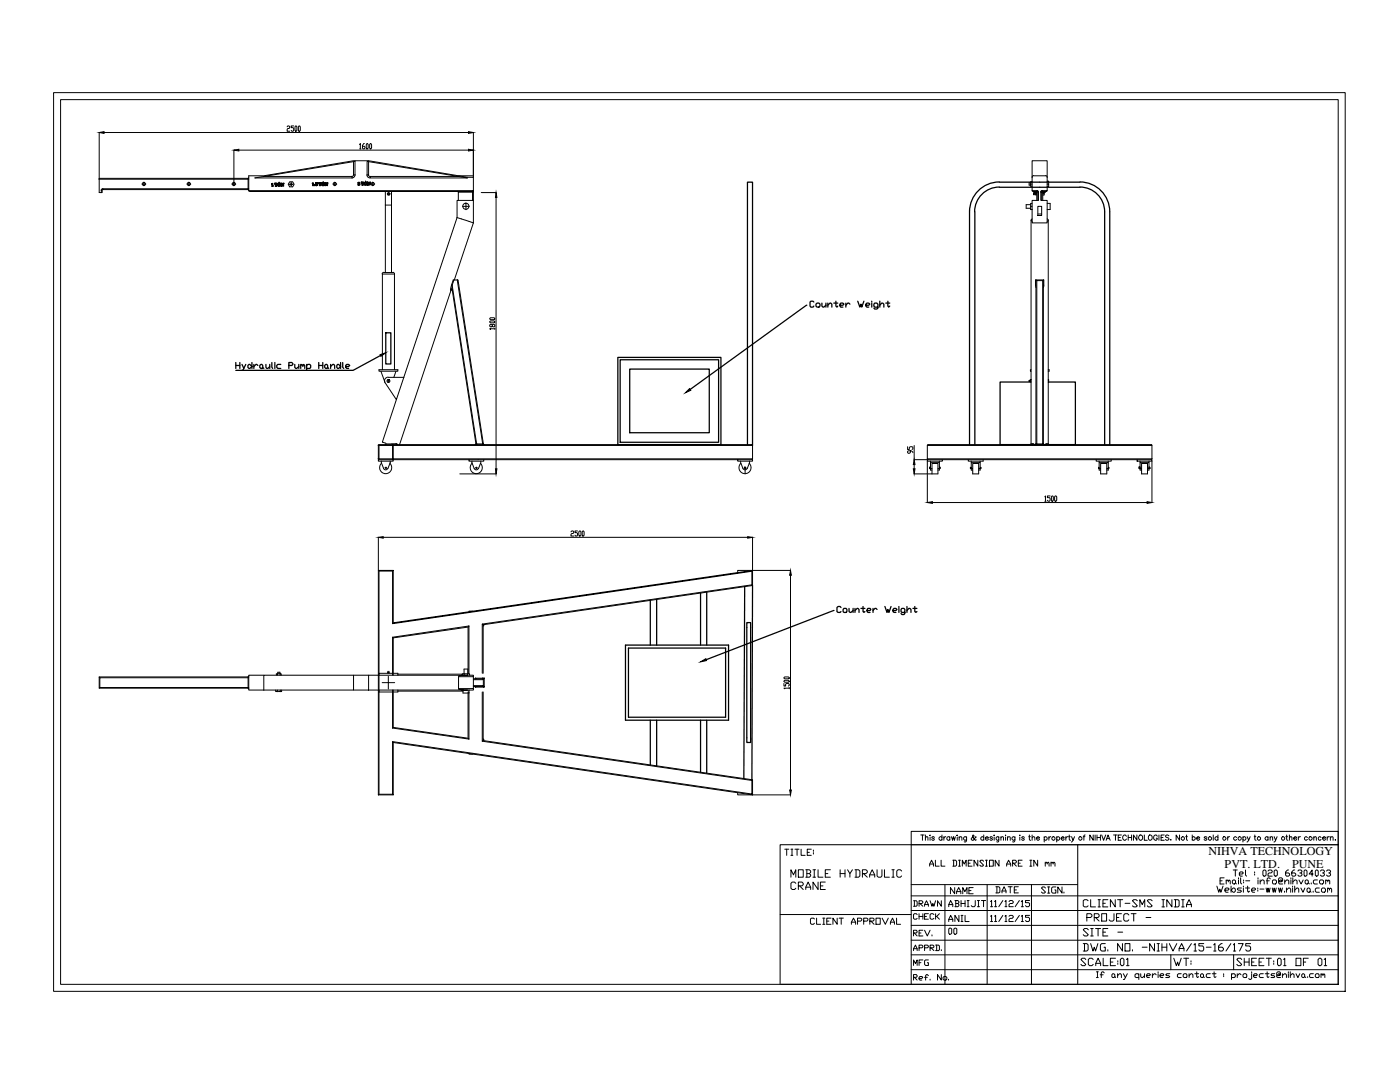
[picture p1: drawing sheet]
<svg xmlns="http://www.w3.org/2000/svg" width="279mm" height="216mm" viewBox="0 0 279 216" stroke-linecap="round" stroke-linejoin="round" font-family="sans-serif">
<defs><g id="words">
<g font-size="2.4">
<text x="241.2" y="170.6">NIHVA TECHNOLOGY</text>
<text x="244.4" y="173.1">PVT. LTD.</text>
<text x="257.9" y="173.1">PUNE</text>
</g>
</g></defs>
<!-- layer: 0 -->
<g fill="none" stroke="#000" stroke-width=".2">
<path d="M10.7 18.5h257.8v179.3h-257.8zM12.1 19.9h255v176.5h-255zM19.8 35.8h29.7v1.9h.1M19.8 26.4v12h.4M20.2 38h.2v.4h-.2zM20.5 37.7l-.3 .3M20.5 37.8l-.2 .2M20.5 37.7v.1h29M20.5 37.7h29v.1M20.8 26.4h72.7M28.3 36.7h.3M28.7 36.7h.1"/>
<path d="M28.7 36.4v.2M28.7 36.6v.2M28.7 36.9v.2M28.9 36.7h.2M37.3 36.7h.2M37.6 36.7h.2M37.7 36.4v.2M37.7 36.6v.2M37.7 36.9v.2M37.9 36.7h.2M46.3 36.7h.2M46.6 36.7h.1"/>
<path d="M46.7 30v6.8M46.7 36.9v.2M46.8 36.7h.3M47.7 30h45.8M49.5 37.8l.1 .2M49.5 35.6v.2h.1M49.5 35.6h-29.6l-.1 .1M49.6 35.1h3l18-3h3l19.7 3.3h1.2v2.6h-44.9zM49.6 38l.2 .2M49.6 35.4l-.1 .2M52.6 35.2h17.7v.3M57.3 25.3l.1-.2h.3l.1 .2-.1 .3h-.3l-.1 .2v.4h.5"/>
<path d="M57.7 36.8h.8M57.8 36.3h.6l.3 .5-.3 .5h-.6l-.3-.5zM58.1 36.4v.2M58.1 36.7v.5M58.6 25.1h-.5v.4h.4l.1 .1-.1 .6h-.3l-.1-.2M59 25.1l.3 .2v.7l-.2 .2-.2-.2v-.7zM59.7 25.1l.2 .2v.7l-.1 .2-.3-.2v-.7zM66.5 36.7h.2M66.8 36.7h.1M66.8 36.4v.2M66.8 36.6v.2M66.8 36.9v.2"/>
<path d="M67 36.7h.2M70.6 32.2v2.7h.3v-2.7l-20 3.3h19.4M70.6 34.9l-.4 .3M70.9 34.9a.61 .61 0 0 1-.7 .6M71.8 28.9l.1-.3v1.1M71.8 29.7h.2M72.7 28.6l-.4 .4v.5l.2 .2h.2l.1-.3-.1-.2h-.4M73.2 34.9a.61 .61 0 0 0 .6 .6M73.2 28.6l.3 .3v.6l-.2 .2-.2-.2zM73.5 34.9l.3 .3M73.6 32.2v2.7h-.3v-2.7l20 3.3h-19.4v-.3h17.6M73.9 28.6l.3 .3v.6l-.2 .2-.2-.2z"/>
<path d="M74.1 36.7h.2M74.4 36.7h.1M74.4 36.4v.2M74.4 36.6v.2M74.4 36.9v.2M74.6 36.7h.2M76.9 38.2v16.2M77.3 38.7h.1M77.5 38.4l.2 .1 .1 .2-.1 .2h-.3l-.1-.2zM77.5 38.7h.1M77.5 38.5v.1M77.5 38.6v.2"/>
<path d="M77.5 38.8v.1M77.7 38.7h.1M78.1 38.2v2.7h-1.2M91.3 38.2l.2 .1M91.5 38.3h2.8v1.7M91.5 38.3v1.7M91.5 35.1h3v.3M94.4 38l-.1 .2M94.5 38v.3h-.2v-.1h-44.5M94.5 26.4v8.6M94.5 38.3v1.7M96 38.4h3"/>
<path d="M99 39.4v54.1M205.7 36.5h-.3v.4h.3M206 35.4v2.6h1v.2h-.9M206 38l.1 .2M206 35.4v-3.3h3v3.3M206 36.7h-.3v.5h.3M206 36.3h-.3v.4M206 36.3h-.3M206.3 35l-.3 .4M206.3 38.6h.1M206.3 38.6v.2zM206.3 38.6h.3"/>
<path d="M206.3 38.8h.3M206.3 35.1h2.4M206.4 38.2v.2h.5M206.5 38.2v.2M206.6 38.5h.3h-.3v.2h.3M206.6 38.7v.2h.3M206.9 38.2v1.8M206.9 38l.3 .3M206.9 38.2l.2 .1M207.1 38.3h.1M207.1 38.3v1.7M207.2 38.3v1.7h-1.2v4.5h3v-4.5h-1.3v-1.7h.2v1.7"/>
<path d="M208 38l-.3 .3M208 38.2l-.2 .1M208.1 38.5h.3v.2h-.3M208.1 38.2v1.8M208.4 38.7v.2h-.3M208.5 38.4h-.4l.3 .1M208.5 38.2v.2M208.6 38.2v.2h-.1M208.7 35l.3 .4M209 35.4v2.6h-1v.2h.9M209 38l-.2 .2M209 36.7h.3v.5h-.3"/>
<path d="M209.3 36.2h-.3h.3v.5M76.6 54.3l-.3 .4M76.6 54.4h1.8M78.1 40.9v13.5M78.4 54.3l.3 .4M78.7 54.7h-2.4v19.1M78.7 54.7v19.1M89.9 57.8l.2-.9 .4-1h.1l-.4 1 4.9 31.6h-.1l-4.8-30.7M89.9 57.8l.1 .2-10.3 30.7M90 58l.1-.1 .1 .1M90.1 56.9h.1v.9h-.3M90.6 55.9h.7"/>
<path d="M91.2 43.4l3.3 1.1M91.2 43.4v-3.4h3.3v4.5M91.2 43.4l-10.6 31.9M91.3 55.9l5 32.7h.2M91.3 55.8l.1 .1M91.4 56l5.1 32.5M92.3 41.2h.5M92.9 41.2h.1M93 40.5v.5M93 41.1v.2M93 41.3v.6M93.1 41.2h.6"/>
<path d="M94.5 44.5l-3.8 11.4M205.7 41.2v.6h.3h-.3M205.7 40.8h-.9v.8h.9M205.7 41.2h.3M205.8 43.9v44.7l.3-.1M206 43.7l-.2 .2 .2 .3M206 40.6h-.3v.6M206.7 56.9h.1M206.7 56.9v.5M206.7 56.9v-1h1.6v1M206.9 56l-.2-.1v32.7M207.1 41.2h.8v1.8h-.8z"/>
<path d="M207.1 42.7h.8M208.1 56l.1-.1v32.7M208.3 56.9h-.1M208.3 56.9l-.1 .5M209 43.7l.2 .1-.2 .4M209 40.6h.6v1.2h-.6M209.2 43.9v44.7l-.4-.1-.2 .2M75.6 73.8h3.8v.3h-3.8zM76 74.1l.8 2.2M77.3 76h.1M77.4 75.7h.3l.1 .3-.1 .3h-.3l-.2-.3zM77.5 76h.1"/>
<path d="M77.5 75.3a.74 .74 0 0 0-.6 1.1M77.5 75.3h3.1M77.5 75.8v.3M77.5 76.2h.1M77.7 76h.1M79 74.1l-.4 1.2M79.1 79.7l-2.8 8.5 .8 .4M80.6 75.3l-1.5 4.4-2.2-3.3M97.7 64.2l.2-.2h.7l.1 .3-.1 .1h-.7zM97.7 63.5l.2-.1h.7l.1 .3-.1 .1h-.7zM98.2 64.8l.2-.1 .3 .1v.3l-.1 .1-.4-.1v-.3l-.1-.1-.4 .1v.3l.2 .1 .3-.1M98.7 65.6h-1l.2 .1"/>
<path d="M98.7 65.5v.2M205.4 76.1h.3M205.4 75.9v.2M205.4 75.9h.3M205.7 75.8v.2M205.8 73.8h-.2v.3h.2M205.8 76v.3M209.2 75.7v.3M209.2 73.8h.2v.3h-.2M209.3 76l-.1 .3M75.5 91.5l.1 .2M75.5 91.7h3v.3h-3z"/>
<path d="M75.5 91.6h74.7M75.6 88.9v2.7M76.1 92l.5 1.5M76.1 92.4a1.21 1.21 0 0 0 0 1.8 1.21 1.21 0 0 0 1.7 0 1.21 1.21 0 0 0 0-1.8M76.6 93.5l.4 .3 .4-.3M76.9 93.3h.2v.2zM76.9 88.7l.2-.1 1.1-.1h.9l.1 .2M77.9 92l-.5 1.5M78.3 88.7l.2 .2M78.3 88.9v2.7M78.5 88.9h-3v2.7M78.5 88.9v2.6l-.2 .2"/>
<path d="M78.5 91.7h15.1M78.5 88.9h71.7v2.7M79.1 88.5l.2 .2M91.8 94.6h7.2M94.2 92l.4 1.5M94.2 92.4a1.21 1.21 0 0 0 0 1.8 1.21 1.21 0 0 0 1.7 0 1.21 1.21 0 0 0 0-1.8M94.6 93.5l.4 .3 .5-.3M94.9 93.3h.3v.2zM95 88.5v.1M95 88.6l-.1 .1 .2-.1h1.2l.3 .1M95 88.6h.2M95.1 88.5l.1 .1"/>
<path d="M96 92l-.5 1.5M96.3 88.6h.2M96.5 88.6l.1 .1M96.5 91.7v.3h-2.9v-.3h53.6M147.2 91.7h3v.3h-3zM147.8 92l.5 1.5M147.8 92.4a1.21 1.21 0 0 0 0 1.8 1.21 1.21 0 0 0 1.7 0 1.21 1.21 0 0 0 0-1.8M148.3 93.5l.4 .3 .4-.3M148.6 93.2h.2v.3h-.2zM148.7 93.3v1.3M149.6 92l-.5 1.5M150 88.7l.2 .2"/>
<path d="M150.1 88.7h-74.5l-.1 .2M150.2 91.5l-.2 .2M181.1 89.1v.6h.4v-.4l.2-.2 .5 .2v.3l-.2 .1M181.7 89.9v.4l-.2 .2-.4-.2v-.2l.2-.2h.5l.4 .4M182.4 94.6h4.8v-2.1h-1.2v2.1M182.4 88.9v2.8h2.7M182.4 92.7v.8M185.1 91.7h3v.3h-3zM185.1 91.5l.1 .2M185.1 91.6v-2.7h44.8v2.7M185.1 91.6h44.8M185.1 92v8.3"/>
<path d="M185.2 88.7l-.1 .2M185.2 88.7h44.6l.1 .2M185.5 93.3v.2h.2M185.5 93.5h.2M185.7 92v.3h1.8v-.3M185.7 92.3v1.2h.3M185.7 93.2h-.2h.2l-.2 .1h.2M185.7 93.5v.3h.3M187.2 93.5h.3M187.5 93.3h.1l-.1 .2M187.5 93.2l.1 .1M187.5 93.5h.1"/>
<path d="M187.5 92.3v1.5h-.3M187.6 93.5h-.1M188.1 91.7h38.8M193.2 91.7v.3h3v-.3M193.7 93.3v.2h.1h-.1M193.8 93.2h-.1l.1 .1M193.8 93.5v.3h.3M193.8 93.5h.3M193.8 92v.3M194.1 92.5h1.2v2.1h-1.2zM195.6 92v.3h-1.8v1.2M195.6 92.3v1.2h-.3"/>
<path d="M195.6 93.3h.2v.2h-.2h.2M195.6 93.2l.2 .1M195.6 93.5v.3h-.3M205.8 88.6l-.2 .1M206.1 88.5l-.1 .2M206.1 88.5l.3 .2M206.7 88.6l-.1 .1 .3-.1h1.2l.3 .1M206.7 88.6h.2M206.7 88.6h.1M206.9 88.5v.1M206.9 88.5v-32.5h1.2v32.5l.1 .1M206.9 88.5l-.2 .1"/>
<path d="M208.1 88.5v.1M208.1 88.6h.1M208.2 88.6h.1M208.2 88.6l.2 .1M208.5 99.1l.1-.1v1M208.9 88.5v.2M209.2 88.6l.1 .1M209.6 99h-.6v.3h.5l.1 .2-.1 .5h-.3l-.2-.2M210 99l.2 .1-.1 .9-.3-.2v-.7zM210.6 99l.3 .1-.1 .9-.3-.2v-.7zM218.8 91.7v.3h3v-.3M219.2 93.3l.2 .2h-.2"/>
<path d="M219.2 93.3h.2M219.4 93.2l-.2 .1M219.4 93.5v.3h.3M219.4 93.5h.3M219.4 92v.3M219.7 92.5h1.2v2.1h-1.2zM221.2 92v.3h-1.8v1.2M221.2 92.3v1.2h-.3M221.2 93.3l.1 .2M221.2 93.2l.1 .1M221.2 93.5v.3h-.3M226.9 91.7h3v.3h-3z"/>
<path d="M227.4 93.2h.1l-.1 .1M227.4 93.2h.1M227.4 93.5h.1M227.4 93.3h.1M227.4 93.3v.2M227.5 92v.3h1.8v-.3M227.5 92.3v1.2h.3M227.5 93.5v.3h.3M227.5 93.2h-.1M227.8 92.5h1.2v2.1h-1.2zM229 93.5h.5M229.3 93.2h.2h-.2l.2 .1"/>
<path d="M229.3 93.3h.2v.2M229.3 93.5h.2M229.3 92.3v1.5h-.3M229.5 93.5h.1M229.9 91.5l-.1 .2M229.9 92v8.3M75.5 113.8h3l-.1 .1h-2.8zM75.5 107.2v51.4M75.6 113.9v44.6l-.1 .1M76.5 107.2h72.7M78.3 113.9v10.5M78.5 113.8v10.5"/>
<path d="M113.9 106.1l.2-.2h.3l.1 .2-.1 .4-.5 .1v.4h.6M115.3 105.9h-.5v.4h.3l.2 .2-.2 .5h-.2l-.1-.2M115.5 106.1l.2-.2 .2 .2v.7l-.1 .2-.3-.2zM116.3 105.9l.3 .2v.7l-.2 .2-.2-.2v-.7zM150.1 114v2.7M150.1 116.7l-53.8 7.8M150.2 113.8v3l-.1-.1M150.2 116.8l-53.8 7.9-.1-.2M150.2 113.8h-3v.4M150.2 107.2v6.6M150.2 113.8h7.6M157.8 114.8v42.8"/>
<path d="M186.1 100.3h42.8M208.5 100h.3M19.8 135.1v2.2l.1-.1M19.8 137.3h29.7M19.9 137.2v-2h29.6v2h.1M19.9 137.2h29.6v.1M49.5 137.3l.1 .2M49.5 135.1v.1h.1M49.5 135.1h-29.7l.1 .1M49.6 134.9l-.1 .2M52.6 134.7h-3v3h3M55 137.7v.3h.4v-.3"/>
<path d="M55.4 134.4h-.3v.3M55.4 134.4v-.3h.5v.3M55.9 134.4h-.5v.3M55.9 134.4h.2v.3M55.9 134.4v.3M56 137.7v.3h-.6M56.2 137.7v.3h-.2M70.6 137.7h3v-3h19.7l-1.5 .1-.3 .2v2.4l.7 .3h1.1h-19.7M70.6 134.7h-18v3M73.6 134.7h-3v3h-18M75.6 134.7v-.3h3.8v.3M75.6 137.7v.4h3.8v-.4"/>
<path d="M76.3 136.2h1.1M77.4 134.1h.1M77.4 134.1v.3M77.5 136.2h.1M77.5 134.9v1.1M77.5 136.1v1.4M77.6 134.1h.1M77.6 134.1h-.2h.2M77.6 134.1v.3M77.7 136.2h1.1M78.3 127.2v7.5M78.3 137.7v7.6"/>
<path d="M78.4 124.4l71.8-10.6-.1 .2zM78.5 137.7v7.4l-.2 .2M78.5 127.3v7.4M79.4 137.9h13M79.4 134.5h12.9M92 137.7l.4 .1M92.3 134.7v-.3h.3v-.9h.8l-.1 .9h-.7v.3M92.3 134.6l-.2 .1M92.4 137.7v.6h1.2M93.3 134.7h1.2v.3h-3M93.3 134.7v-.3h.4v.3M93.4 125.1l-14.9 2.2-.2-.1"/>
<path d="M93.4 138.1v9.2l.2 .2M93.6 124.9l-.2 .2v9.3M93.6 124.9l-15.3 2.3M93.6 124.9v9.5M93.6 137.7v9.8M93.6 137.7h.1M94.4 121.9h-.8v.2M94.5 135v2.4h-3M94.5 137.4v.3h-1.2M94.5 135.5h1.8M94.5 137h1.8M94.5 135.6h2"/>
<path d="M94.5 136.8h2M94.9 135.5v-.2v.2M94.9 137v.1M95.2 135.5l-.3-.2h1.7l-.3 .2M95.2 137l-.3 .1M96.3 124.5v9.9M96.3 138.1v9.8M96.3 135.5l.2 .1M96.3 135.5h.1M96.3 137h.1M96.3 137l.3 .1h-1.7M96.4 138.1v9.7l-.1 .1"/>
<path d="M96.4 124.7v9.7M96.5 136.8l-.2 .1M96.5 135.6h.1M96.5 135.6v1.2M96.5 135.6l.1-.3v1.8l-.1-.3M96.5 124.7v.2h-.1M156.4 136.4v.5h.4v-.4l.2-.1 .5 .1v.3l-.2 .1M156.4 135.9l.2-.2h.7l.2 .3-.2 .1h-.7zM156.4 135.2l.2-.1h.7l.2 .2-.2 .2h-.7zM157.5 137.3h-1.1l.2 .1M157.5 137.2v.2M75.5 158.6h3"/>
<path d="M78.3 148l.2 .2 71.7 10.4-.1-.2M78.3 145.3l15.3 2.2M78.5 148.2v10.4l-.2-.1M78.5 145.1l14.9 2.2M93.6 150.4v.1h.8M96.3 147.9l53.8 7.8v2.7l-71.8-10.4v10.5h-2.7M96.4 147.8l53.8 7.8-.1 .1M96.4 147.5h.1v.3M150.2 155.6v3h-3v-.4M150.2 158.6h7.6M156.6 169.4h.8M157 169.4v1.3"/>
<path d="M157.8 175v-1.4l.6 1 .4-1v1.4M157.8 169.4h.4M157.8 170.7h.4M158.1 169.4v1.3M158.7 169.4h.8M158.8 176.3l-.2-.3h-.5l-.3 .3v.9l.3 .3h.5l.2-.3M159.1 169.4v1.3M159.3 173.6h1v1.4h-1zM159.3 176.8h.7l.3-.3v-.2l-.3-.3h-.7v1.5M159.6 176.8l.7 .7M159.9 169.4v1.3h.8M160.8 173.6h.7l.3 .2v.3l-.3 .2"/>
<path d="M160.8 177.5v-.5l.5-1 .5 1v.5M160.8 177h1M161 174.3h.5l.3 .3v.2l-.3 .2h-.7M161 173.6v1.4M161.1 170.1h.4M161.9 169.4h-.8v1.3h.8M162.2 173.6h.6M162.2 175h.6M162.3 169.6v.3M162.3 170.1v.3M162.5 173.6v1.4M163.3 173.6v1.4h.9"/>
<path d="M163.3 176v1.5l-1.1-1.5v1.5M163.7 176.8h.5M164.7 176h-1v1.5h1M164.7 174.3h.5M165.7 173.6h-1v1.4h1M167.7 174.3h.9M167.7 173.6v1.4M168.6 173.6v1.4M169.1 173.6l.5 .7v.7M170.1 173.6l-.5 .7M170.6 173.6h.8l.2 .2v1l-.2 .2h-.8M170.8 173.6v1.4"/>
<path d="M172.1 174.3h.7l.3-.2v-.3l-.3-.2h-.7v1.4M172.3 174.3l.8 .7M173.6 175v-.4l.5-1 .5 1v.4M173.6 174.6h1M175 173.6v1.2l.3 .2h.5l.2-.2v-1.2M176.5 173.6v1.4h1M178 173.6h.5M178 175h.5M178.3 173.6v1.4M179.9 173.8l-.2-.2h-.5l-.2 .2v1l.2 .2h.5l.2-.2M181.8 178.8h85.3M181.8 168.6v27.8"/>
<path d="M181.8 176.5h33.3M182.3 179.7h.6l.1 .2v.8l-.1 .1h-.6M182.5 179.7v1.1M183.8 166.6h.6M184.1 166.6v1.1M184.7 167.2l.4-.3 .1 .8M184.7 166.6v1.1M185.5 172.8v-.4l.4-.8 .4 .8v.4M185.5 172.4h.8M185.6 166.6v.1zM185.6 179.7l.4 1.1 .2-.5 .2 .5 .3-1.1M185.6 167v.7"/>
<path d="M186.5 167.1l-.2-.2-.3 .1v.2l.5 .3-.2 .2-.3-.2M186.7 171.6v1.2h.7M187.8 171.6v1.2h.8M187.9 179.7v1.1l-.8-1.1v1.1M188 167.1a.33 .33 0 0 0-.5 0 .33 .33 0 0 0 0 .5 .33 .33 0 0 0 .5-.1M188 166.6v1.1M188.4 166.9v.8M188.6 176.5v19.9M188.8 166.9l-.4 .3M189.6 167.1a.33 .33 0 0 0-.5 0 .33 .33 0 0 0 0 .5 .33 .33 0 0 0 .5-.1M189.6 166.9v.8M189.9 166.9l.2 .8 .2-.8 .2 .8 .2-.8"/>
<path d="M190.1 171.6h.6l.2 .3v.7l-.2 .2h-.6M190.3 171.6v1.2M190.5 177.1v1.2l-.8-1.2v1.2M190.6 179.7h.6l.2 .2v.2l-.2 .2M190.7 179.7v1.2M190.9 178.3v-.4l.4-.8 .5 .8v.4M190.9 177.9h.9M191 166.6v.1zM191 167v.7M191.3 171.6h.4M191.3 172.8h.4M191.4 167.2l.4-.3 .2 .3v.5"/>
<path d="M191.4 166.9v.8M191.5 171.6v1.2M191.8 179.7v1.2M192.1 172.8v-1.2l.3 .8 .4-.8v1.2M192.1 178.3v-1.2l.5 .8 .4-.8v1.2M192.6 179.7v1.2M192.9 166.9v.9l-.2 .2h-.3M192.9 167.1a.33 .33 0 0 0-.5 0 .33 .33 0 0 0 0 .5 .33 .33 0 0 0 .5-.1M193 179.7h.4M193.2 179.7v1.2M193.2 172.2h.4M193.4 177.7h.4"/>
<path d="M194 171.6h-.8v1.2h.8M194.2 177.1h-.8v1.2h.8M194.6 179.7v1l-.2 .2h-.4l-.2-.2M194.8 167.1l-.1-.2a.61 .61 0 0 1-.8 .6v-.3l.5-.3-.2-.3-.1 .4 .6 .7 .1-.2M195.1 179.7h.4M195.1 171.6v1.2l-.7-1.2v1.2M195.3 179.7v1.2M195.9 179.7h.8M196.3 171.9l-.2-.3h-.4l-.2 .3 .8 .7-.2 .2h-.4l-.2-.2M196.3 179.7v1.2M196.3 167.1a.33 .33 0 0 0-.5 0 .33 .33 0 0 0 0 .5 .33 .33 0 0 0 .5-.1M196.3 166.6v1.1"/>
<path d="M196.7 167.2h.6a.34 .34 0 0 0-.6-.1 .34 .34 0 0 0 0 .5 .34 .34 0 0 0 .6-.1M196.7 171.6h.3M196.7 172.8h.3M196.9 171.6v1.2M197 176.5v19.9M197.5 171.6h.7v1.2h-.7zM197.7 179.9l.2-.2v1.2M198.1 167.1l-.2-.2-.3 .1v.2l.5 .3-.2 .2-.3-.2M198.4 166.6v.1zM198.4 167v.7M198.5 179.9l.2-.2v1.2M198.7 176.9h.6l.2 .3v.8l-.2 .2h-.6"/>
<path d="M199 176.9v1.3M199.3 166.9v1l-.4 .1M199.3 167.1a.31 .31 0 0 0-.4 0 .31 .31 0 0 0 0 .4 .31 .31 0 0 0 .4 0M199.4 171.6v1.2l-.8-1.2v1.2M199.8 167.2l.3-.3 .2 .8M199.8 166.9v.8M200 178.2v-.4l.4-.9 .4 .9v.4M200 177.8h.8M200.1 179.7l-.8 1.2M200.6 179.9l.2-.2v1.2M200.7 166.6v.1zM200.7 167v.7"/>
<path d="M200.9 172.8v-.4l.4-.8 .4 .8v.4M200.9 172.4h.8M201.1 167.2l.2-.3 .3 .1v.7M201.1 166.9v.8M201.2 176.9h.8M201.4 179.9l.2-.2h.4l.2 .2v.2l-.2 .2h-.4l-.2 .2v.4h.8M201.6 176.9v1.3M202.1 172.2h.5l.2-.3-.2-.3h-.5v1.2M202.3 172.2l.5 .6M202.4 177.6h.4M202.6 166.9v.9l-.3 .2h-.2M202.6 167.1a.33 .33 0 0 0-.5 0 .33 .33 0 0 0 0 .5 .33 .33 0 0 0 .5-.1"/>
<path d="M203.2 176.9h-.8v1.3h.8M203.2 172.2h.4M203.4 179.7l-.8 1.2M203.5 166.6v.1zM203.5 167v.7M203.8 179.9l.2-.2v1.2M204 171.6h-.8v1.2h.8M204.4 167.1l-.2-.2-.3 .1v.2l.5 .3-.2 .2-.3-.2M205.3 166.9h.3M205.4 166.6v.9l.3 .2M205.5 179.7h-.8v.4h.6l.2 .2v.4l-.2 .2h-.5l-.1-.2M205.5 171.6h.4"/>
<path d="M205.5 172.8h.4M205.7 171.6v1.2M205.9 176.5v19.9M206 167.2l.4-.3 .1 .3v.5M206 166.6v1.1M206.9 167.2h.6a.34 .34 0 0 0-.6-.1 .34 .34 0 0 0 0 .5 .34 .34 0 0 0 .6-.1M207.1 171.6v1.2l-.8-1.2v1.2M208.4 167.1a.33 .33 0 0 1 .5 0 .33 .33 0 0 1 0 .5 .33 .33 0 0 1-.5-.1M208.4 166.9v1.1M208.6 172.2l.2-.2 .2 .4M208.6 172v.8M208.6 177.2l-.2-.2h-.3l-.3 .2 .8 .8-.2 .2h-.3l-.3-.2"/>
<path d="M209 172.2l.2-.2 .2 .2v.6M209.1 177h.4M209.1 178.2h.4M209.3 177v1.2M209.3 166.9v.8M209.7 166.9l-.4 .3M209.7 172.2l.3-.2 .2 .4M209.7 172v.8M210.2 172.2l.1-.2 .3 .2v.6M210.7 177h-.6l-.2 .2v.8l.2 .2h.6v-.6h-.2M210.9 167.1a.33 .33 0 0 1 .5 0 .33 .33 0 0 1 0 .5 .33 .33 0 0 1-.5-.1M210.9 166.9v1.1"/>
<path d="M211.8 167.2h.6a.33 .33 0 0 0-.5-.1 .33 .33 0 0 0-.1 .4 .33 .33 0 0 0 .5 .1l.1-.1M211.9 177v1.2l-.8-1.2v1.2M212.3 178v.2M212.7 166.9v.8M213.1 166.9l-.4 .3M213.3 166.9h.3M213.4 166.6v.9l.2 .2M213.9 166.9l.3 .8 .2-.8M214.2 167.7l-.4 .3M215.1 168.6h-59.4v27.8M216.2 166.9h.3M216.6 166.6l-.3 .2v.9"/>
<path d="M217.2 179.7l-.3-.2h-.5l-.2 .2v1l.2 .3h.5l.3-.3M217.7 179.5v1.5h.9M218.2 166.6v1.1l-.7-1.1v1.1M218.6 166.6v1.1M218.9 166.6v1.1M218.9 167.1h.7M219.1 179.5h.5M219.4 179.5v1.5M219.6 166.6v1.1M219.9 166.6l.3 1.1 .5-1.1M220.8 167.7l.3-1.1 .5 1.1M220.9 167.3h.5"/>
<path d="M221.1 179.5h-1v1.5h1M222.2 166.6h.8M222.6 179.5v1.5l-1-1.5v1.5M222.6 166.6v1.1M223 179.5h1.1M223.2 167.1h.4M223.5 179.5v1.5M223.8 166.6h-.6v1.1h.6M224.8 166.9a.47 .47 0 0 0-.7 0 .47 .47 0 0 0 .2 .7l.3 .1 .2-.3M225.2 167.1h.6M225.2 166.6v1.1M225.8 166.6v1.1"/>
<path d="M226.9 166.6v1.1l-.7-1.1v1.1M227 179.7l-.3-.2h-.4l-.3 .2 1 1-.3 .3h-.4l-.3-.3M227.4 166.8a.47 .47 0 0 1 .7 .1 .47 .47 0 0 1-.3 .7 .47 .47 0 0 1-.5-.2 .47 .47 0 0 1 .1-.6zM228.4 166.6v1.1h.6M229.3 166.8a.47 .47 0 0 1 .7 .1 .47 .47 0 0 1-.3 .7 .47 .47 0 0 1-.5-.2 .47 .47 0 0 1 .1-.6zM229.9 179.7l-.2-.2h-.5l-.2 .2 .9 1-.2 .3h-.5l-.2-.3M231 166.9a.46 .46 0 0 0-.8 0 .46 .46 0 0 0 .2 .7l.3 .1 .2-.2 .1-.3h-.3M231.3 166.6v1.1M231.7 167.1h.4M231.9 179.5h.5M232.1 179.5v1.5M232.4 166.6h-.7v1.1h.7"/>
<path d="M233.3 166.8l-.3-.2-.4 .2 .1 .2 .6 .4-.3 .3-.4-.2M233.7 167.5h.1M233.9 179.5v1.5l-1-1.5v1.5M234.3 179.5h.8l.2 .2v1l-.2 .3h-.8M234.6 179.5v1.5M235.4 166.6v1.1l-.7-1.1v1.1M235.8 179.5h.5M236.1 179.5v1.5M236.6 166.9h.4M236.8 166.6v.9l.2 .2M237.9 167.1a.33 .33 0 0 1 .5 0 .33 .33 0 0 1 0 .5 .33 .33 0 0 1-.5-.1M237.9 166.6v1.1"/>
<path d="M238.8 167.2h.6a.34 .34 0 0 0-.5-.1 .34 .34 0 0 0 0 .5 .34 .34 0 0 0 .5-.1M240.9 167.1l-.2-.2-.3 .1v.2l.5 .3-.2 .2-.4-.2M242.1 166.6v1.1M242.9 176.8l.3 1.2 .2-.6 .3 .6 .4-1.2M243.1 167.1a.33 .33 0 0 0-.5 0 .33 .33 0 0 0 0 .5 .33 .33 0 0 0 .5-.1M243.1 166.6v1.1M243.5 175.8h.4M244.3 175.2h-.8v1.2h.8M244.5 177.6h.6l.2-.2-.2-.2h-.4l-.2 .2v.4l.2 .2h.4M244.7 175.8l.2-.2 .2 .2v.2M244.7 175.6v.8M245 166.9v.8"/>
<path d="M245.1 175.8l.2-.2 .2 .2v.6M245.4 166.9h-.2l-.2 .3M245.7 177.6l.4-.4h.2l.2 .2v.4l-.4 .2zM245.7 176.8v1.2M245.9 175.8l.5-.2 .2 .2v.4l-.4 .2-.3-.2zM246.1 173.6h.8M246.5 173.6v1.2M246.6 176.2l.1 .2M246.8 167.1a.33 .33 0 0 0-.5 0 .33 .33 0 0 0 0 .5 .33 .33 0 0 0 .5-.1M247.2 175.2v.2M247.2 175.6v.8M247.3 174.4h.6l.2-.2-.2-.2h-.3l-.3 .2v.4l.3 .2h.3"/>
<path d="M247.6 175.2v1l.2 .2M247.8 177.2h-.7l-.2 .2 .9 .4-.2 .2h-.7M248.1 167.1a.33 .33 0 0 1 .4 0 .33 .33 0 0 1 0 .5 .33 .33 0 0 1-.4-.1M248.1 166.9v1.1M248.1 176.8v.2M248.1 177.2v.8M248.2 175.6v.2M248.2 176v.2M248.6 173.6v1l.2 .2M248.6 177.2h.8M248.6 175.8h.8M248.9 166.9l.3 .8 .3-.8"/>
<path d="M249 176.8v1l.2 .2 .2-.2M249.2 167.7l-.3 .3M249.8 177.6h.6l.2-.2-.2-.2h-.4l-.2 .2v.4l.2 .2h.4M250.3 166.9h.3M250.4 174v.2M250.4 174.4v.2M250.4 166.6v.9l.3 .2M251 177.2v.2M251 177.6v.2M251.1 175.2v.2M251.1 175.6v.8M251.4 177.4h.9"/>
<path d="M251.5 176l.4-.4h.2l.2 .2v.6M251.5 175.6v.8M252 173.8l.3-.2 .4 .2v.8l-.2 .2-.5-.2zM252.7 177.2l.2 .8 .2-.8 .2 .8 .2-.8M252.7 175.8h.6M253.1 167.1a.33 .33 0 0 0-.5 0 .33 .33 0 0 0 0 .5 .33 .33 0 0 0 .5-.1M253.1 173.8l.2-.2h.4l.2 .2-.2 .4h-.4l-.2 .2v.4h.8M253.1 166.9v.8M253.5 167.2l.2-.3 .2 .1 .1 .7M253.5 166.9v.8M253.5 175.4l-.2-.2-.4 .2v1M253.9 177.2l.2 .8 .2-.8 .2 .8 .2-.8"/>
<path d="M253.9 175.8l.2-.2h.4l.2 .2v.4l-.2 .2h-.4l-.2-.2zM254.3 166.9l.3 .8 .3-.8M254.3 173.8l.2-.2 .4 .2v.8l-.2 .2-.4-.2zM254.6 167.7l-.4 .3M255.1 177.2l.2 .8 .2-.8 .2 .8 .2-.8M255.8 175.8l-.5 .2v-.2l.3-.2h.2v.4l.2-.2v-.4l-.2-.2h-.5l-.1 .2v.8l.1 .2h.7M256.4 177.8v.2M256.4 176l.4-.4h.2l.2 .2v.6M256.4 175.6v.8M256.6 166.9h.3M256.7 177.6l.5-.4h.2l.2 .2v.6M256.7 177.2v.8"/>
<path d="M256.8 166.6v.9l.2 .2M257.2 173.6h-.3l-.3 .4v.6l.1 .2h.5l.2-.4-.2-.2h-.6M257.3 167.2l.4-.3 .1 .8M257.3 166.6v1.1M257.6 175.2v.2M257.6 175.6v.8M258 176.8v.2M258 177.2v.8M258 176l.4-.4h.2l.3 .2v.6M258 175.2v1.2M258.2 167.2h.6a.33 .33 0 0 0-.6-.1 .33 .33 0 0 0 .2 .6l.4-.2M258.4 173.6h-.2l-.4 .4v.6l.2 .2h.4l.2-.4-.2-.2h-.6"/>
<path d="M258.4 177.6l.4-.4h.2l.2 .2v.6M258.4 176.8v1.2M259 173.8l.2-.2h.4l.2 .2-.2 .4h-.2M259.1 166.9v.8M259.2 175.6l.5 .8 .4-.8M259.5 166.9l-.4 .3M259.6 174.2l.2 .2-.2 .4h-.4l-.2-.2M259.6 177.2l.4 .8 .4-.8M260.4 173.6l.4 .2v.8l-.2 .2h-.2l-.1-.2v-.8zM260.5 175.8l.4-.2 .2 .2v.4l-.4 .2-.2-.2zM260.8 177.4l.5-.2 .2 .2v.4l-.4 .2-.3-.2zM260.9 167.1a.33 .33 0 0 0-.5 0 .33 .33 0 0 0 0 .5 .33 .33 0 0 0 .5-.1"/>
<path d="M261.1 176.2l.2 .2M261.5 177.8l.1 .2M261.7 176.2v.2M262.1 174.4h-.8l.6-.8v1.2M262.1 177.8v.2M262.2 167.2l.3-.3 .2 .1v.7M262.2 166.9v.8M262.5 173.8l.2-.2 .4 .2v.8l-.2 .2-.4-.2zM262.9 175.6h-.6l-.2 .2v.4l.2 .2h.6M263.3 177.2h-.6l-.2 .2v.4l.2 .2h.6M263.3 175.8l.3-.2h.3l.2 .2v.4l-.2 .2h-.3l-.3-.2zM263.5 173.8l.2-.2h.4l.2 .4-.4 .2"/>
<path d="M263.6 167.1a.31 .31 0 0 0-.4 0 .31 .31 0 0 0 0 .4 .31 .31 0 0 0 .4 0M263.7 177.4l.2-.2h.4l.2 .2v.4l-.2 .2h-.4l-.2-.2zM263.9 167.2h.6a.33 .33 0 0 0-.5-.1 .33 .33 0 0 0 .2 .6l.3-.2M264.1 174.2l.2 .2-.2 .4h-.4l-.2-.2M264.6 175.8l.2-.2 .2 .2v.2M264.6 175.6v.8M264.7 173.8l.3-.2h.3l.2 .4-.3 .2M264.9 166.9v.8M265 177.4l.2-.2 .1 .4M265 177.2v.8M265 175.8l.2-.2 .2 .2v.6M265.3 166.9l-.4 .3"/>
<path d="M265.3 174.2l.2 .2-.2 .4h-.3l-.3-.2M265.3 177.4l.2-.2 .3 .2v.6M265.5 167.2l.4-.3 .2 .8M265.5 166.9v.8M266.4 167.6h.2zM155.7 182.5h26.1M155.9 196.4h111.2M162.5 183.4l-.2-.2h-.3l-.3 .2v.8l.3 .2h.3l.2-.2M163 183.2v1.2h.8M164.2 183.2h.4M164.2 184.4h.4M164.4 183.2v1.2"/>
<path d="M165 183.8h.4M165.8 183.2h-.8v1.2h.8M167.1 183.2v1.2l-.9-1.2v1.2M167.5 183.2h.8M167.9 183.2v1.2M169.9 184.4v-.4l.4-.8 .5 .8v.4M169.9 184h.9M171.1 183.8h.7l.2-.4-.2-.2h-.7v1.2M172.4 183.8h.6l.2-.4-.2-.2h-.6v1.2M173.6 183.8h.6l.2-.4-.2-.2h-.6v1.2M173.8 183.8l.6 .6M174.8 183.2h.9v1.2h-.9z"/>
<path d="M176.1 183.2l.6 1.2 .6-1.2M177.7 184.4v-.4l.4-.8 .4 .8v.4M177.7 184h.8M178.9 183.2v1.2h.8M181.8 187.6h85.3M181.8 184.6h85.3M181.8 181.7h85.3M181.8 190.5h85.3M181.8 193.5h85.3M182.3 186.2h.6l.1-.4-.1-.2h-.6v1.2M182.3 189.7v-.4l.4-.7 .3 .7v.4M182.3 192.6v-1.1l.4 .8 .3-.8v1.1"/>
<path d="M182.3 195h.6l.1-.3-.1-.2h-.6v1.1M182.3 189.3h.7M182.5 186.2l.5 .6M182.5 195l.5 .6M183 182.5l-.1-.2h-.4l-.2 .2v.7l.2 .2h.4l.1-.2M183.4 180.3h.6l.2-.4-.2-.2h-.6v1.1M183.4 189.1h.6l.2-.1v-.2l-.2-.2h-.6v1.1M183.4 195.2h.6l.2-.2-.2-.2h-.4l-.2 .2v.4l.2 .2h.4M183.4 182.3v1.1M183.4 182.9h.8M183.4 186.2h.4M183.4 192.1h.4"/>
<path d="M183.6 180.3l.6 .5M184.2 185.6h-.8v1.2h.8M184.2 191.5h-.8v1.1M184.2 182.3v1.1M184.5 180.8v-.3l.4-.8 .4 .8v.3M184.5 185.6l.6 1.2 .5-1.2M184.5 189.1h.6l.2-.1v-.2l-.2-.2h-.6v1.1M184.5 180.5h.8M184.5 182.9h.4M184.5 195h.6M185.3 182.3h-.8v1.1h.8M185.3 191.5h-.6l-.2 .2v.7l.2 .2h.6v-.5h-.2"/>
<path d="M185.3 194.7l-.2-.2-.4 .2v.9M185.6 189.1h.6l.2-.1v-.2l-.2-.2h-.6v1.1M185.6 195.4v.2M185.8 189.1l.6 .6M186 186.5v.3M186.4 182.5l-.2-.2-.6 .2v.7l.2 .2 .6-.2M186.7 188.6h.6l.2 .2v.7l-.2 .2h-.6M186.7 182.3v1.1M186.9 182.9l.6 .5M186.9 188.6v1.1M187.5 182.3l-.6 .6h-.2M187.9 194.5v1.1l-.8-1.1v1.1"/>
<path d="M187.9 189.5v.2M188.2 195l.6-.2 .2 .2v.4l-.6 .2-.2-.2zM189.3 195.4v.2M189.3 180.9v-.4l.4-.8 .4 .8v.4M189.3 183.9v-.4l.4-.8 .4 .8v.4M189.3 185.4l.2-.2 .4 .2v.8l-.2 .2h-.2l-.2-.2zM189.3 180.5h.8M189.3 183.5h.8M190.4 185.4l.2-.2 .4 .2v.8l-.3 .2-.3-.2zM190.7 180.3h.5l.2 .4-.2 .2h-.6M191.4 182.7v1.2l-.8-1.2v1.2M191.8 180.3h.8"/>
<path d="M191.8 182.7h.4M191.8 183.9h.4M192 182.7v1.2M192.6 182.7v1.2h.8M193 180.9h.4M195.1 180.9h.4M197.7 182.8l.2-.1v1.2M197.7 180.9h.4M197.7 183.9h.4M198.5 182.8l.2-.1v1.2M198.5 180.9h.4M198.5 183.9h.4"/>
<path d="M200.1 182.7l-.8 1.2M200.6 182.8l.2-.1v1.2M200.6 180.9h.3M200.6 183.9h.3M201.4 182.8l.2-.1h.4l.2 .1-.2 .4h-.4l-.2 .3v.4h.8M203.4 182.7l-.8 1.2M203.8 182.8l.2-.1v1.2M203.8 180.9h.4M203.8 183.9h.4M205.5 182.7h-.8v.3h.6l.2 .2v.5l-.2 .2h-.5l-.1-.2M215.1 196.4v-27.8h52h-85.3v-2.7h85.3v30.5M216.2 188.3h.7l.3 .2v1l-.3 .3h-.7"/>
<path d="M216.4 188.3v1.5M216.7 191.5l-.2-.3h-.5l-.3 .3 1 .9-.2 .3h-.5l-.3-.3M216.9 183.1h.8l.2-.3v-.2l-.2-.3h-.8v1.5M217.2 185.5l-.3-.2h-.5l-.2 .2 1 1-.3 .3h-.5l-.2-.3M217.7 188.3l.4 1.5 .3-.8 .2 .8 .5-1.5M217.7 185.3h.5M217.7 186.8h.5M217.9 185.3v1.5M218.2 191.5l-.3-.3h-.4l-.3 .3v.9l.3 .3h.4l.3-.3M218.4 183.1h.7l.3-.5-.3-.3h-.7v1.5M218.6 183.1l.8 .7M218.6 185.3h1.1"/>
<path d="M218.7 192.7v-.5l.4-1 .6 1v.5M218.7 192.2h1M218.8 193.9h.4M218.8 195.1h.4M219 193.9v1.2M219.1 181h.5M219.1 185.3v1.5M219.6 194.5h.6M219.9 182.3h.9v1.5h-.9zM220.1 180.2h.5M220.1 186h.5M220.2 191.2v1.5h.9"/>
<path d="M220.4 194.1l-.2-.2h-.3l-.1 .2v1M220.6 188.3h-.7l-.3 .2v1l.3 .3h.7v-.8h-.3M221.1 185.3h-1v1.5h1M221.1 189.5v.3M221.6 192h.5M222.1 194.3l.4 .2v.4l-.2 .2-.4-.2v-.4zM222.3 182.3v1.2l-.2 .3h-.5l-.3-.3M222.5 194.9l.2 .2M222.6 191.2h-1v1.5h1M222.8 183.1h.5M223 194.7l.4-.4h.2l.2 .2v.6M223 194.3v.8"/>
<path d="M223.1 186h1M223.1 191.7v.3M223.1 192.2v.2M223.8 182.3h-1v1.5h1M223.8 191.2h.3l.2 .3v.9l-.2 .3h-.3l-.2-.3v-.9zM224 188.3v1.5l-1-1.5v1.5M224.2 194.3l.4 .8M224.5 188.3h1v1.5h-1zM224.5 180.2h1M224.8 191.5l.3-.3v1.5M224.8 192.7h.5M225 194.3l-.6 1.1h-.2"/>
<path d="M225.3 182.6l-.3-.3h-.5l-.2 .3v.9l.2 .3h.5l.3-.3M225.7 182.3h1M226 189.5v.3M226.3 182.3v1.5M227.3 194.5l-.2-.2h-.4l-.2 .2v.4l.2 .2h.6M227.3 194.3v1.1M227.5 181v-1.5l.5 1 .5-1v1.5M227.7 194.3v.6l.2 .2 .5-.4M228 189h.9M228.4 194.3v.8M228.7 183.1h1M228.8 194.7h.6l.2-.2-.2-.2h-.4l-.2 .2v.4l.2 .2h.4"/>
<path d="M230 194.3v.8M230.4 188.3v1.5l-1-1.5v1.5M230.7 194.5l-.3-.2-.4 .4M230.9 188.3h.5M230.9 189.8h.5M231.1 193.9v.2M231.1 194.3v.8M231.2 188.3v1.5M231.5 194.7h.6l.2-.2-.2-.2h-.4l-.2 .2v.4l.2 .2h.4M231.9 181h.5M231.9 189h1M231.9 188.3v1.5"/>
<path d="M232.9 188.3v1.5M233.4 188.3l.7 1.5 .8-1.5M233.5 194.3h-.6l-.3 .2 .3 .2h.3l.3 .2-.3 .2h-.6M233.7 190.5v3M234.3 191.2l.5 1.5 .2-.7 .2 .7 .5-1.5M235.3 189.8v-.5l.5-1 .5 1v.5M235.3 189.3h1M235.7 194.3h-.5l-.2 .2v.4l.2 .2h.5M235.8 181h.5M236.1 194.5l.2-.2h.4l.2 .2v.4l-.2 .2h-.4l-.2-.2zM236.2 191.2h1M236.7 191.2v1.5"/>
<path d="M236.8 181v-.5l.5-1 .5 1v.5M236.8 180.5h1M237.3 194.7l.6-.4 .2 .2v.6M237.3 194.3v.8M237.7 191.7v.3M237.7 192.2v.2M237.8 188.3l-1 1.5M238.3 188.5l.2-.2v1.5M238.3 189.8h.5M238.4 194.3h.8M238.8 193.9v1l.2 .2 .2-.2M239.6 194.5l.4-.2 .2 .2v.4l-.4 .2-.2-.2z"/>
<path d="M240.2 194.9l.2 .2M240.2 188.3h-.9v.5h.7l.2 .2v.5l-.2 .3h-.5l-.2-.3M240.7 189h1M241.5 194.3h-.6l-.2 .2v.4l.2 .2h.6M241.9 194.3h.8M242.2 188.5l.3-.2v1.5M242.2 189.8h.5M242.3 193.9v1l.2 .2 .2-.2M243.9 188.3h-.2l-.5 .5v.7l.2 .3h.5l.3-.3v-.2l-.3-.3h-.7M244.2 194.3v.2M244.2 194.7v.2M245.6 188.3l-.9 1.5"/>
<path d="M245.8 194.5l.1-.2h.4l.2 .2v.4l-.2 .2h-.5M245.8 194.3v1.1M246.2 188.5l.2-.2v1.5M246.2 189.8h.4M246.2 190.5v3M246.9 194.3v.8M247.1 188.3h1l-.7 1.5M247.7 194.5l-.4-.2-.4 .4M247.8 191.5l-.2-.3h-.5l-.3 .3 1 .9-.2 .3h-.5l-.3-.3M248.1 194.5l.2-.2h.4l.1 .2v.4l-.1 .2h-.4l-.2-.2zM248.3 192h1M248.3 191.2v1.5"/>
<path d="M249.3 191.2v1.5M249.6 188.3h-1v.5h.7l.3 .2v.5l-.3 .3h-.5l-.2-.3M249.8 194.3v1l-.2 .1-.4-.1M249.8 192h.5M249.8 193.9v.2M250.2 194.7h.6l.1-.2-.1-.2h-.4l-.2 .2v.4l.2 .2h.4M250.8 191.2h-1v1.5h1M251.3 192h.4M252.1 194.3h-.6l-.2 .2v.4l.2 .2h.6M252.3 191.2h-1v1.5h1M252.5 194.3h.8M252.7 191.2h1"/>
<path d="M252.9 193.9v1l.2 .2 .2-.2M253.2 191.2v1.5M254.2 191.7v.3M254.2 192.2v.2M254.4 194.3h-.6l-.2 .2 .2 .2h.4l.2 .2-.2 .2h-.6M255.2 191.2h.2l.3 .3v.9l-.3 .3h-.2l-.2-.3v-.9zM255.4 194.5l-.4 .2 .2-.4h.2v.4l.2-.2v-.4l-.2-.2h-.4l-.2 .2v.8l.2 .2h.6M255.9 194.7l.6-.4 .2 .2v.6M255.9 194.3v.8M256.2 191.5l.2-.3v1.5M256.2 192.7h.5M257.1 193.9v.2"/>
<path d="M257.1 194.3v.8M257.5 194.7l.5-.4 .3 .2v.6M257.5 193.9v1.2M258.6 194.3l.4 .8 .4-.8M258.6 191.2h1v1.5h-1zM259.8 194.5l.4-.2 .2 .2v.4l-.4 .2-.2-.2zM260.1 192h.5M260.4 194.9l.2 .2M261 194.9v.2M261.1 191.2h-1v1.5M262.1 194.3h-.6l-.1 .2v.4l.1 .2h.6M262.5 194.5l.2-.2h.4l.2 .2v.4l-.2 .2h-.4l-.2-.2z"/>
<path d="M263 191.5l.3-.3h.3l.2 .3v.9l-.2 .3h-.3l-.3-.3zM263.6 194.5l.2-.2 .2 .4M263.6 194.3v.8M264 194.5l.2-.2 .2 .2v.6M264.3 191.5l.2-.3v1.5M264.3 192.7h.5"/>
<circle cx="28.7" cy="36.7" r=".32"/>
<circle cx="37.7" cy="36.7" r=".32"/>
<circle cx="46.7" cy="36.7" r=".32"/>
<circle cx="66.8" cy="36.7" r=".32"/>
<circle cx="74.4" cy="36.7" r=".32"/>
<circle cx="93" cy="41.2" r=".61"/>
<circle cx="210.2" cy="167.3" r=".35"/>
<circle cx="215.6" cy="167.3" r=".35"/>
<circle cx="236.1" cy="167.3" r=".35"/>
<circle cx="241.5" cy="167.3" r=".35"/>
<circle cx="244.3" cy="167.3" r=".34"/>
<circle cx="247.4" cy="167.3" r=".35"/>
<circle cx="251.3" cy="167.3" r=".35"/>
<circle cx="256.1" cy="167.3" r=".34"/>
<circle cx="261.5" cy="167.3" r=".35"/>
</g>
<g fill="#000" stroke="#000" stroke-width=".2">
<path d="M19.8 26.4l1-.1v.3zM46.7 30l1-.2v.3zM93.5 26.3l1 .1-1 .2zM93.5 29.8l1 .2-1 .1zM99 38.4l.2 1h-.3zM75.8 70.8l1.2-.4-1 .7zM137.6 77.5l.3 .4-1.1 .5zM98.9 93.5h.3l-.2 1.1zM182.3 93.5h.3l-.2 1.1zM182.4 91.7l.2 1h-.3zM75.5 107.2l1-.1v.3zM149.2 107.1l1 .1-1 .2z"/>
<path d="M157.8 113.8l.1 1h-.3zM185.1 100.3l1-.2v.3zM228.9 100.1l1 .2-1 .1zM139.8 132.1l1.1-.7 .1 .4zM157.6 157.6h.3l-.1 1z"/>
</g>
<g fill="none" stroke="#000" stroke-width=".25">
<path d="M54.2 36.7l.2-.1v.5l.2 .1h-.4l.1-.1v-.4zM54.8 36.6h.5l.1 .2-.3-.2 .1 .6h-.3l.1-.6-.2 .2zM55.7 36.6h.1M56 36.6h.2l.3 .4v-.4h.2l-.1 .6-.4-.5v.4l.1 .1h-.3zM62.3 36.6l.3-.1v.5h.1h-.3l.1-.4zM63 36.5h.3l-.2 .2a.2 .2 0 0 1 .3 .1 .2 .2 0 0 1-.2 .2 .2 .2 0 0 1-.2-.1h.1v.1l.1-.1v-.2l-.2 .1zM63.7 36.5h.4v.2l-.1-.2v.5h-.3l.1-.5-.1 .2zM64.4 36.5a.26 .26 0 0 1 .2 .2 .26 .26 0 0 1-.1 .3l-.2-.1zM64.5 36.4h.1M64.8 36.5h.2l.3 .4-.1-.4h.2l-.1 .5-.3-.4 .1 .4h-.3zM71.5 36.4a.19 .19 0 0 1 .3 .1 .19 .19 0 0 1-.2 .2l-.1 .1 .3-.1v.2h-.4l.3-.3-.2-.2v.2zM72.1 36.4h.5v.2l-.2-.2 .1 .5h-.3l.1-.5-.2 .2z"/>
<path d="M72.8 36.4a.25 .25 0 0 1 .3 .2 .25 .25 0 0 1-.1 .3l-.2-.1zM73 36.4h.1M73.3 36.4h.2l.3 .4-.1-.4h.2l-.1 .5-.4-.4 .1 .4h-.2zM199.4 37.3a4.9 4.9 0 0 0-4.9 5v46.4M199.4 36.3a5.9 5.9 0 0 0-5.9 6v46.4M199.5 36.4h16M199.5 37.4h16M215.5 37.3a4.9 4.9 0 0 1 5 5v46.4M215.5 36.3a5.9 5.9 0 0 1 6 6v46.4M47.1 72.3v1.2M47.1 72.9h.8M47.9 72.3v1.2"/>
<path d="M48.3 72.7l.4 .8M49.1 72.7l-.6 1.2h-.2M49.5 72.9l.4-.2 .4 .4-.6 .4-.2-.2zM50.3 72.3v1.2M50.7 72.7v.8M51.5 72.9l-.4-.2-.4 .4M51.8 72.9l.3-.2h.2l.1 .2v.4l-.1 .2-.5-.2zM52.4 73.3l.2 .2M53.1 72.7v.6l.1 .2h.3l.3-.4M53.8 72.7v.8M54.3 72.3v1l.1 .2M54.8 72.3v.2"/>
<path d="M54.8 72.7v.8M56 72.7h-.6l-.2 .2v.4l.2 .2h.6M57.6 72.9h.6l.2-.4-.2-.2h-.6v1.2M58.8 72.7v.6l.2 .2 .6-.4M59.6 72.7v.8M60 72.9l.2-.2 .2 .4M60 72.7v.8M60.4 72.9l.2-.2 .2 .2v.6M61.2 72.9l.2-.2h.4l.2 .2v.4l-.2 .2h-.6M61.2 72.7v1.2M63.6 72.9h.8M63.6 72.3v1.2"/>
<path d="M64.4 72.3v1.2M64.8 72.9l.2-.2h.2l.2 .2v.4l-.2 .2-.4-.2zM65.4 73.3l.2 .2M66 73.1l.4-.4h.2l.2 .2v.6M66 72.7v.8M67.4 72.7h.2l.4 .4-.4 .4h-.2l-.2-.2v-.4zM68 72.3v1.2M68.4 72.3v1l.2 .2M69 73.1h.6l.2-.2-.2-.2h-.4l-.2 .2v.4l.2 .2h.4M75.9 70.9l-5.4 3h-23.4M77 66.4h1v6.2h-1zM123.3 71.3h20.6v17.4h-20.6z"/>
<path d="M123.8 71.8h19.6v16.5h-19.6zM125.7 73.6h15.8v12.7h-15.8zM161 60.9l-23.3 16.8M162.4 60.3l-.2-.2h-.4l-.1 .2v.8l.1 .2h.4l.2-.2M162.8 60.7l.3-.2h.3l.2 .2v.4l-.2 .2h-.3l-.3-.2zM164 60.5v.6l.2 .2 .6-.4M164.8 60.5v.8M165.2 60.9l.6-.4 .2 .2v.6M165.2 60.5v.8M166.4 60.5h.8M166.8 60.1v1l.2 .2 .2-.2M167.6 60.9h.6l.2-.2-.2-.2h-.4l-.2 .2v.4l.2 .2h.4"/>
<path d="M168.8 60.5v.8M169.6 60.7l-.4-.2-.4 .4M171.2 60.1l.4 1.2 .2-.6 .2 .6 .4-1.2M172.8 60.9h.6l.2-.2-.2-.2h-.4l-.2 .2v.4l.2 .2h.4M174 60.1v.2M174 60.5v.8M175.2 61.3h-.6l-.2-.2v-.4l.2-.2h.4l.2 .2v.8l-.2 .2h-.4l-.2-.2M175.6 60.9l.4-.4h.2l.2 .2v.6M175.6 60.1v1.2M176.8 60.5h.8M177.2 60.1v1l.2 .2 .2-.2M205.7 76.2h-6.1v12.5h15v-12.5h-5.3"/>
<path d="M149.2 88.7v-52.3h1v52.5M129.8 119.8v8.9M131 119.6v9.1M139.8 118.3v10.4M141 118.2v10.5M148.6 117l-.2 38.3M150.2 116.8l-.1 38.9M124.8 128.7h20.6v15h-20.6zM125.4 129.3h19.4v13.8h-19.4zM166.4 121.8l-25.5 9.8M167.8 121.2l-.1-.2h-.5l-.2 .2v.8l.2 .2h.5l.1-.2M168.4 121.4h.5l.1 .2v.4l-.1 .2h-.5l-.1-.2v-.4z"/>
<path d="M169.4 121.4v.6l.3 .2 .6-.4M170.3 121.4v.8M170.6 121.8l.6-.4 .2 .2v.6M170.6 121.4v.8M171.8 121.4h.8M172.2 121v1l.2 .2 .2-.2M173 121.8h.6l.2-.2-.2-.2h-.4l-.2 .2v.4l.2 .2h.4M174.2 121.4v.8M175 121.6l-.4-.2-.4 .4M176.6 121l.4 1.2 .2-.6 .2 .6 .4-1.2M178.2 121.8h.6l.2-.2-.2-.2h-.4l-.2 .2v.4l.2 .2h.4M179.4 121v.2"/>
<path d="M179.4 121.4v.8M180.6 122.2h-.6l-.2-.2v-.4l.2-.2h.4l.2 .2v.8l-.2 .2h-.4l-.2-.2M181 121.8l.4-.4h.2l.2 .2v.6M181 121v1.2M182.2 121.4h.8M182.6 121v1l.2 .2 .2-.2M129.8 143.7v8.9M131 143.7v9.1M139.8 143.7v10.4M141 143.7v10.5M149.8 147.2v1h-.8v-24h.8v23.5"/>
<circle cx="55.7" cy="36.8" r=".22"/>
<circle cx="55.7" cy="36.8" r=".28"/>
<circle cx="62.8" cy="37" r=".06"/>
<circle cx="64.5" cy="36.7" r=".3"/>
<circle cx="72.9" cy="36.6" r=".29"/>
</g>
<use href="#words"/>
</svg>
